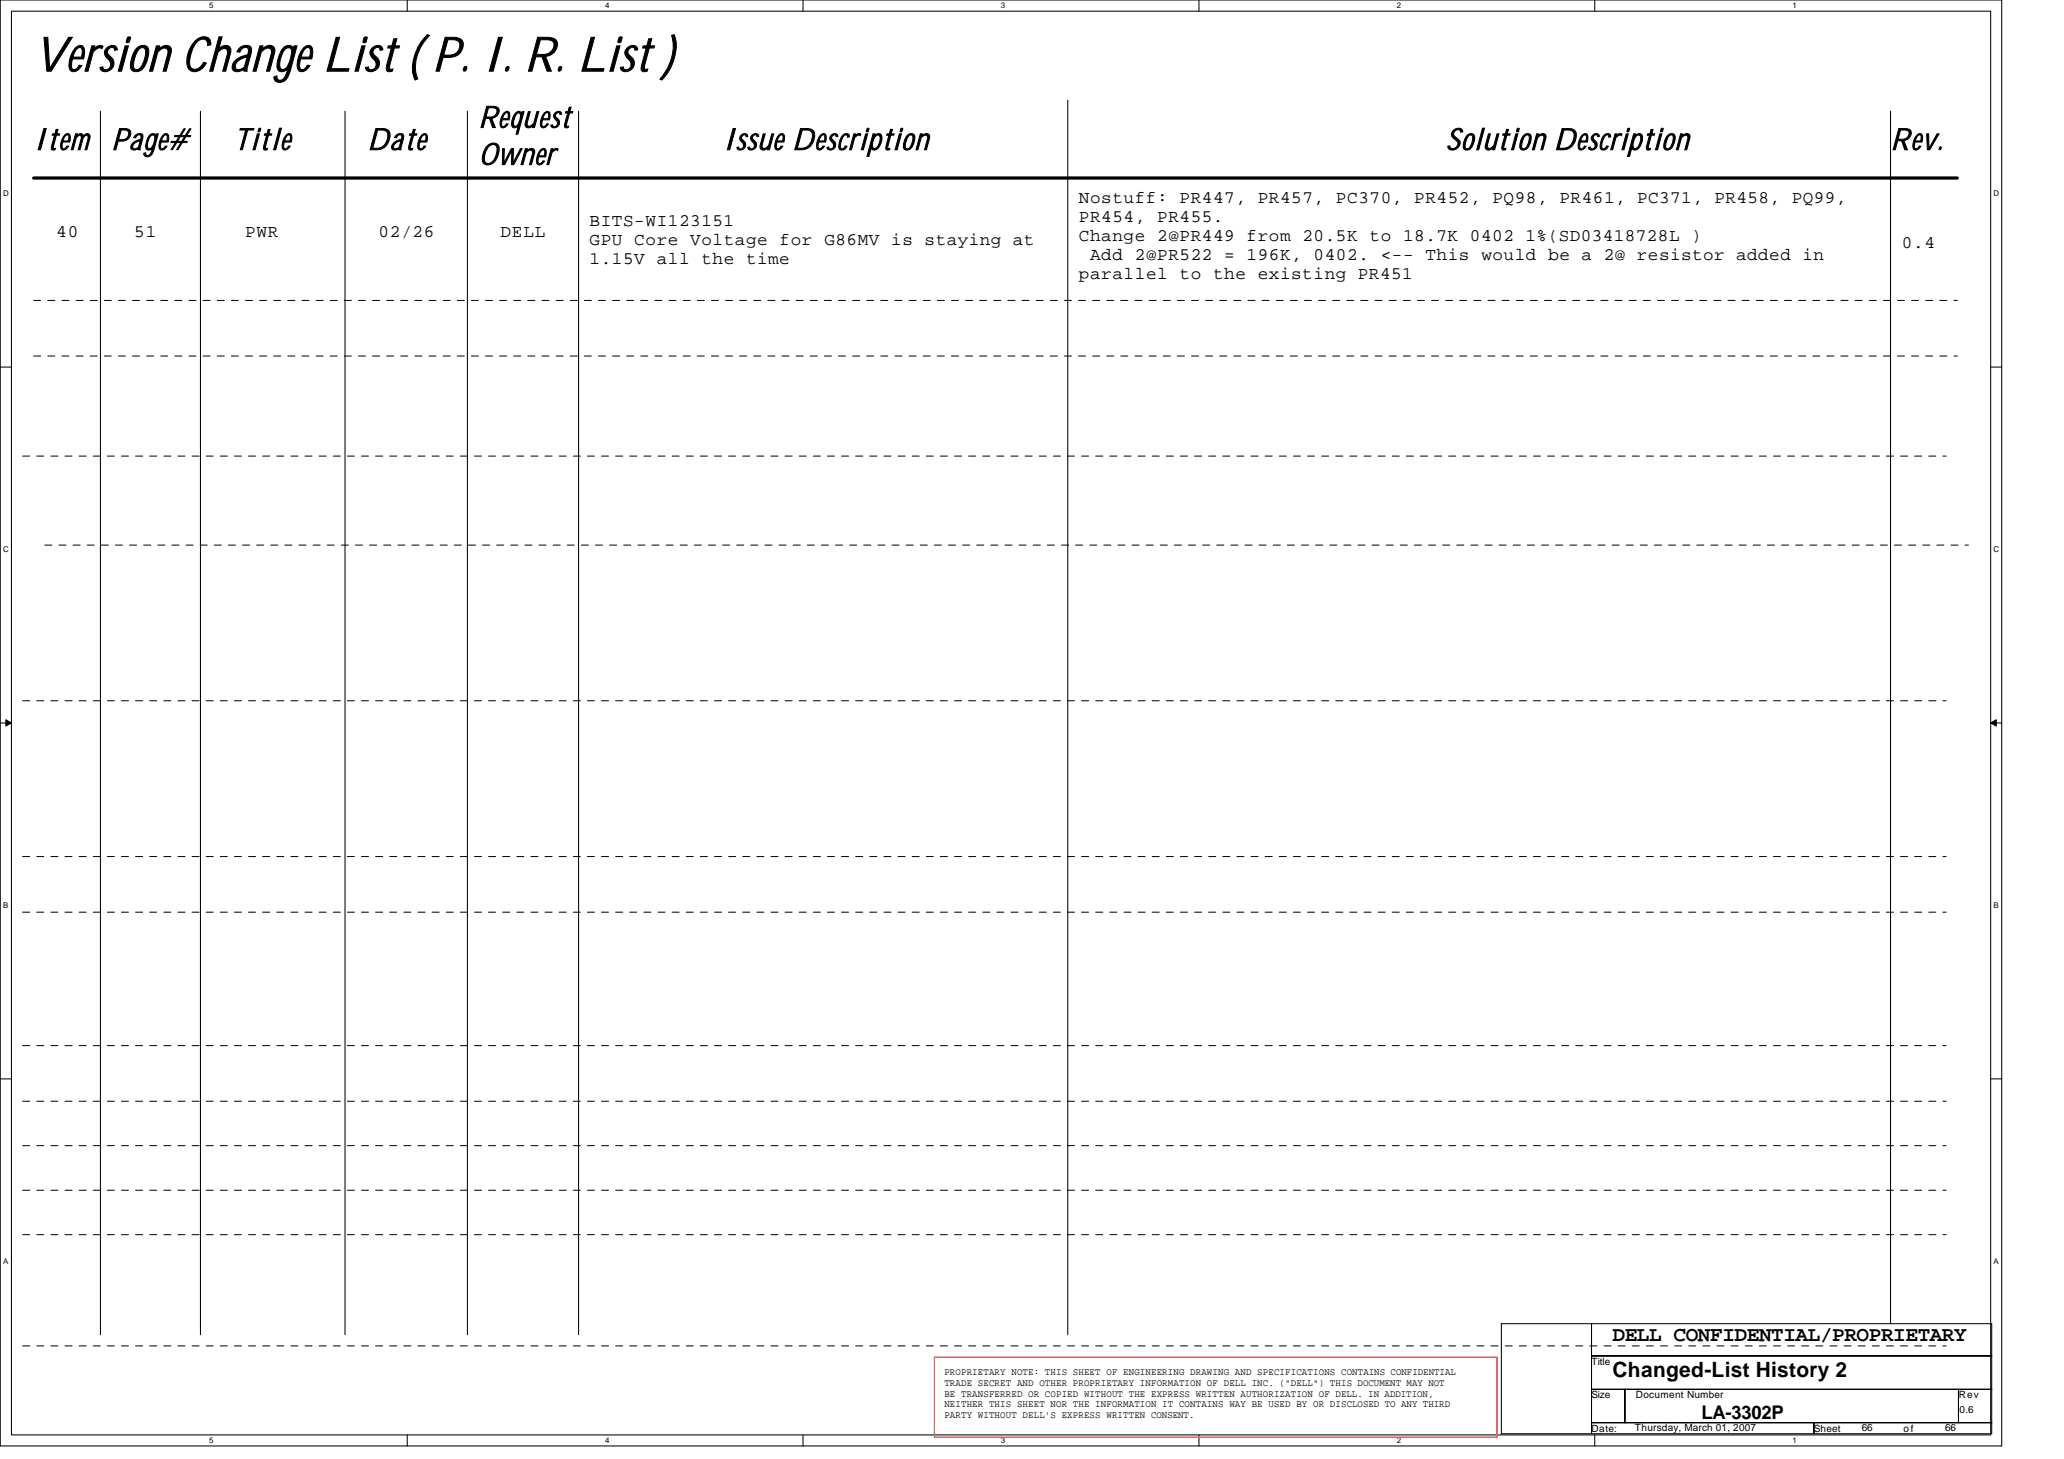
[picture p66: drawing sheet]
<svg xmlns="http://www.w3.org/2000/svg" width="297mm" height="210mm" viewBox="0 0 297 210" stroke-linecap="round" stroke-linejoin="round" font-family="sans-serif">
<defs><g id="words">
<text font-size="6.9" x="4.8" y="10.2">Version Change List ( P. I. R. List )</text>
<g font-size="4.3">
<text x="4.8" y="21.5">Item</text>
<text x="16" y="21.5">Page#</text>
<text x="33.7" y="21.5">Title</text>
<text x="52.8" y="21.5">Date</text>
<text x="68.9" y="18.4">Request</text>
<text x="68.9" y="23.7">Owner</text>
<text x="104" y="21.5">Issue Description</text>
<text x="208.1" y="21.5">Solution Description</text>
<text x="272.1" y="21.5">Rev.</text>
</g>
<g font-size="3">
<text x="232.1" y="193">DELL CONFIDENTIAL/PROPRIETARY</text>
<text x="232.1" y="198.1">Changed-List History 2</text>
</g>
<text font-size="2.7" x="244.9" y="204.2">LA-3302P</text>
<g font-size="2.5">
<text x="155.3" y="29.3">Nostuff: PR447, PR457, PC370, PR452, PQ98, PR461, PC371, PR458, PQ99,</text>
<text x="8.1" y="34">40</text>
<text x="19.3" y="34">51</text>
<text x="35.3" y="34">PWR</text>
<text x="54.5" y="34">02/26</text>
<text x="72" y="34">DELL</text>
<text x="84.9" y="32.4">BITS-WI123151</text>
<text x="84.9" y="35.2">GPU Core Voltage for G86MV is staying at</text>
<text x="155.3" y="32">PR454, PR455.</text>
<text x="155.3" y="34.7">Change 2@PR449 from 20.5K to 18.7K 0402 1%(SD03418728L )</text>
<text x="273.7" y="35.6">0.4</text>
<text x="84.9" y="37.9">1.15V all the time</text>
<text x="155.3" y="40.2">parallel to the existing PR451</text>
<text x="156.9" y="37.4">Add 2@PR522 = 196K, 0402. &lt;-- This would be a 2@ resistor added in</text>
</g>
<g font-size="1.4">
<text x="135.9" y="197.8">PROPRIETARY NOTE: THIS SHEET OF ENGINEERING DRAWING AND SPECIFICATIONS CONTAINS CONFIDENTIAL</text>
<text x="229" y="196.4">Title</text>
<text x="135.9" y="199.4">TRADE SECRET AND OTHER PROPRIETARY INFORMATION OF DELL INC. (&quot;DELL&quot;) THIS DOCUMENT MAY NOT</text>
<text x="135.9" y="200.9">BE TRANSFERRED OR COPIED WITHOUT THE EXPRESS WRITTEN AUTHORIZATION OF DELL. IN ADDITION,</text>
<text x="135.9" y="202.5">NEITHER THIS SHEET NOR THE INFORMATION IT CONTAINS WAY BE USED BY OR DISCLOSED TO ANY THIRD</text>
<text x="229" y="201.2">Size</text>
<text x="235.4" y="201.2">Document Number</text>
<text x="281.9" y="201.2">Rev</text>
<text x="282" y="203.2">0.6</text>
<text x="135.9" y="204">PARTY WITHOUT DELL'S EXPRESS WRITTEN CONSENT.</text>
<text x="229" y="206">Date:</text>
<text x="235.3" y="205.8">Thursday, March 01, 2007</text>
<text x="261" y="206">Sheet</text>
<text x="267.9" y="205.8">66</text>
<text x="274" y="206">of</text>
<text x="279.9" y="205.8">66</text>
</g>
<g font-size="1.1">
<text x="30.1" y="1.2">5</text>
<text x="87.1" y="1.2">4</text>
<text x="144" y="1.2">3</text>
<text x="201" y="1.2">2</text>
<text x="258" y="1.2">1</text>
<text x=".4" y="28.2">D</text>
<text x="286.9" y="28.2">D</text>
<text x=".4" y="79.4">C</text>
<text x="286.9" y="79.4">C</text>
<text x=".4" y="130.6">B</text>
<text x="286.9" y="130.6">B</text>
<text x=".4" y="181.8">A</text>
<text x="286.9" y="181.8">A</text>
<text x="30.1" y="207.6">5</text>
<text x="87.1" y="207.6">4</text>
<text x="144" y="207.6">3</text>
<text x="201" y="207.6">2</text>
<text x="258" y="207.6">1</text>
</g>
</g></defs>
<path d="M0 0h288.1v208h-288.1zM1.6 1.6h284.9v204.8h-284.9z" fill="none" stroke="#000" stroke-width=".15"/>
<g fill="#fff">
<path d="M30.1 .2h.6v1.2h-.6z"/>
<path d="M30.1 206.6h.6v1.3h-.6z"/>
</g>
<path d="M58.6 0v1.6M58.6 206.4v1.6" fill="none" stroke="#000" stroke-width=".15"/>
<g fill="#fff">
<path d="M87.1 .2h.6v1.2h-.6z"/>
<path d="M87.1 206.6h.6v1.3h-.6z"/>
</g>
<path d="M115.6 0v1.6M115.6 206.4v1.6" fill="none" stroke="#000" stroke-width=".15"/>
<g fill="#fff">
<path d="M144 .2h.6v1.2h-.6z"/>
<path d="M144 206.6h.6v1.3h-.6z"/>
</g>
<path d="M172.5 0v1.6M172.5 206.4v1.6" fill="none" stroke="#000" stroke-width=".15"/>
<g fill="#fff">
<path d="M201 .2h.6v1.2h-.6z"/>
<path d="M201 206.6h.6v1.3h-.6z"/>
</g>
<path d="M229.5 0v1.6M229.5 206.4v1.6" fill="none" stroke="#000" stroke-width=".15"/>
<g fill="#fff">
<path d="M258 .2h.6v1.2h-.6z"/>
<path d="M258 206.6h.6v1.3h-.6z"/>
<path d="M.4 27.2h.8v1.3h-.8z"/>
<path d="M286.9 27.2h.8v1.3h-.8z"/>
<path d="M.4 78.4h.8v1.3h-.8z"/>
<path d="M286.9 78.4h.8v1.3h-.8z"/>
</g>
<path d="M0 52.8h1.6M286.5 52.8h1.6" fill="none" stroke="#000" stroke-width=".15"/>
<g fill="#fff">
<path d="M.4 129.6h.8v1.3h-.8z"/>
<path d="M286.9 129.6h.7v1.3h-.7z"/>
</g>
<path d="M0 104h1.6M286.5 104h1.6" fill="none" stroke="#000" stroke-width=".15"/>
<path d="M.8 103.5l.8 .5-.8 .5zM286.5 104l.8-.5v1z" fill="#000" stroke="#000" stroke-width=".14"/>
<g fill="#fff">
<path d="M.4 180.8h.8v1.3h-.8z"/>
<path d="M286.9 180.8h.7v1.3h-.7z"/>
</g>
<g fill="none" stroke="#000" stroke-width=".15">
<path d="M14.5 16v176M28.8 16v176M49.7 16v176M67.3 16v176M83.3 16v176M153.7 14.4v177.6M272.1 16v174.4M0 155.2h1.6M286.5 155.2h1.6M216.1 190.4h12.9v15.9h-12.9zM229 190.4h57.6v4.7h-57.6zM229 195.1h57.6v4.8h-57.6z"/>
<path d="M229 199.9h4.8v4.8h-4.8zM233.8 199.9h48.1v4.8h-48.1zM281.9 199.9h4.7v4.8h-4.7zM229 204.7h32v1.6h-32zM261 204.7h25.6v1.6h-25.6z"/>
</g>
<path d="M4.8 25.6h276.9" fill="none" stroke="#000" stroke-width=".47"/>
<path d="M134.5 195.2h80.9v11.6h-80.9z" fill="none" stroke="#f00" stroke-width=".15"/>
<g fill="none" stroke="#000" stroke-width=".14" stroke-dasharray="1 1 1 1 1 1 1 1">
<path d="M4.8 43.2h276.9M4.8 51.2h276.9M3.3 65.6h276.8M6.5 78.4h276.8M3.3 100.8h276.8M3.3 123.2h276.8M3.3 131.2h276.8M3.3 150.4h276.8M3.3 158.4h276.8M3.3 164.8h276.8M3.3 171.2h276.8M3.3 177.6h276.8"/>
<path d="M3.3 193.6h276.8"/>
</g>
<use href="#words"/>
</svg>
